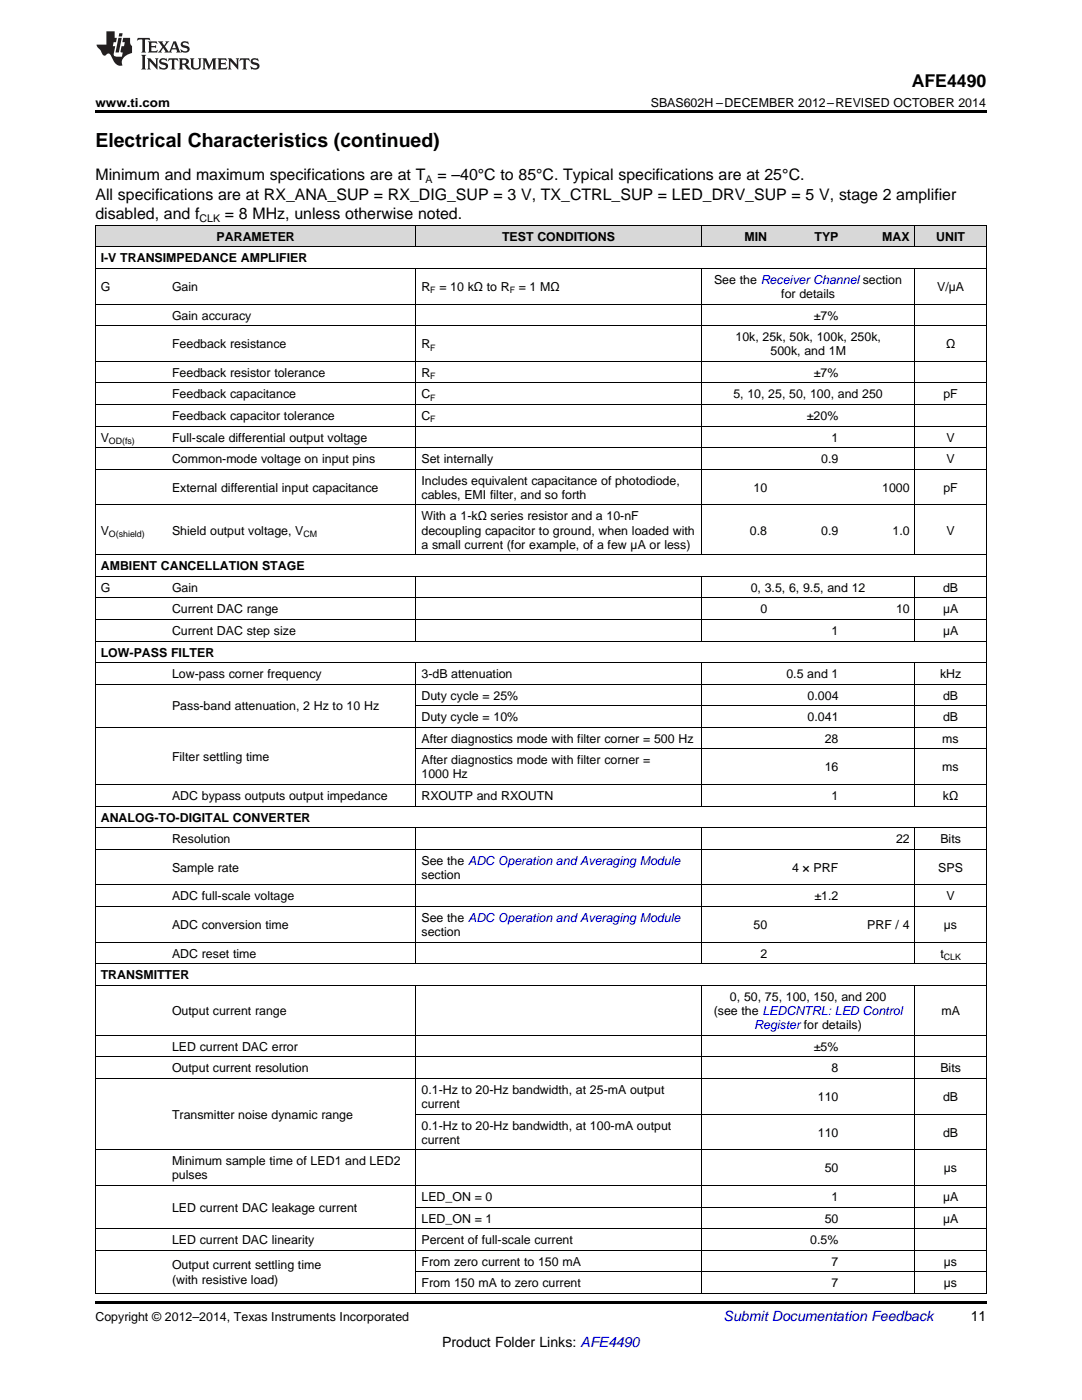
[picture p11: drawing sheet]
<svg xmlns="http://www.w3.org/2000/svg" width="216mm" height="279mm" viewBox="0 0 216 279" stroke-linecap="round" stroke-linejoin="round" font-family="sans-serif">
<defs><g id="words">
<text font-size="3.9" x="19" y="29.3">Electrical Characteristics (continued)</text>
<text font-size="3.5" x="181.9" y="17.3">AFE4490</text>
<g font-size="3.2">
<text x="19" y="36">Minimum and maximum specifications are at T</text>
<text x="87.3" y="36">= –40°C to 85°C. Typical specifications are at 25°C.</text>
<text x="19" y="39.9">All specifications are at RX_ANA_SUP = RX_DIG_SUP = 3 V, TX_CTRL_SUP = LED_DRV_SUP = 5 V, stage 2 amplifier</text>
<text x="19" y="43.7">disabled, and f</text>
<text x="44.9" y="43.7">= 8 MHz, unless otherwise noted.</text>
</g>
<text font-size="2.8" fill="#0000c8" x="144.4" y="263.6">Submit Documentation Feedback</text>
<g font-size="2.8">
<text x="193.7" y="263.6">11</text>
<text x="88.2" y="268.9">Product Folder Links: AFE4490</text>
</g>
<g font-size="2.5">
<text x="19" y="21.4">www.ti.com</text>
<text x="129.9" y="21.4">SBAS602H –DECEMBER 2012–REVISED OCTOBER 2014</text>
<text x="20.1" y="52.4">I-V TRANSIMPEDANCE AMPLIFIER</text>
<text x="43.2" y="48">PARAMETER</text>
<text x="100.2" y="48">TEST CONDITIONS</text>
<text x="148.6" y="48">MIN</text>
<text x="162.5" y="48">TYP</text>
<text x="176" y="48">MAX</text>
<text x="186.8" y="48">UNIT</text>
<text x="20.1" y="58.1">G</text>
<text x="34.3" y="58.1">Gain</text>
<text x="84.1" y="58.1">R</text>
<text x="87.7" y="58.1">= 10 kΩ to R</text>
<text x="103.5" y="58.1">= 1 MΩ</text>
<text x="142.5" y="56.7">See the Receiver Channel section</text>
<text x="155.9" y="59.5">for details</text>
<text x="187" y="58.1">V/µA</text>
<text x="34.3" y="63.8">Gain accuracy</text>
<text x="162.4" y="63.8">±7%</text>
<text x="34.3" y="69.5">Feedback resistance</text>
<text x="84.1" y="69.5">R</text>
<text x="146.8" y="68.1">10k, 25k, 50k, 100k, 250k,</text>
<text x="153.7" y="70.9">500k, and 1M</text>
<text x="188.8" y="69.5">Ω</text>
<text x="34.3" y="75.2">Feedback resistor tolerance</text>
<text x="84.1" y="75.2">R</text>
<text x="162.4" y="75.2">±7%</text>
<text x="34.3" y="79.5">Feedback capacitance</text>
<text x="34.3" y="83.8">Feedback capacitor tolerance</text>
<text x="84.1" y="79.5">C</text>
<text x="84.1" y="83.8">C</text>
<text x="146.3" y="79.5">5, 10, 25, 50, 100, and 250</text>
<text x="161" y="83.8">±20%</text>
<text x="188.2" y="79.5">pF</text>
<text x="20.1" y="88.1">V</text>
<text x="34.3" y="88.1">Full-scale differential output voltage</text>
<text x="165.9" y="88.1">1</text>
<text x="188.9" y="88.1">V</text>
<text x="34.3" y="92.4">Common-mode voltage on input pins</text>
<text x="84.1" y="92.4">Set internally</text>
<text x="163.9" y="92.4">0.9</text>
<text x="188.9" y="92.4">V</text>
<text x="34.3" y="98.1">External differential input capacitance</text>
<text x="84.1" y="96.7">Includes equivalent capacitance of photodiode,</text>
<text x="84.1" y="99.6">cables, EMI filter, and so forth</text>
<text x="150.4" y="98.1">10</text>
<text x="176" y="98.1">1000</text>
<text x="188.2" y="98.1">pF</text>
<text x="20.1" y="106.7">V</text>
<text x="34.3" y="106.7">Shield output voltage, V</text>
<text x="84.1" y="103.9">With a 1-kΩ series resistor and a 10-nF</text>
<text x="84.1" y="106.7">decoupling capacitor to ground, when loaded with</text>
<text x="149.6" y="106.7">0.8</text>
<text x="163.9" y="106.7">0.9</text>
<text x="178.1" y="106.7">1.0</text>
<text x="188.9" y="106.7">V</text>
<text x="20.1" y="113.8">AMBIENT CANCELLATION STAGE</text>
<text x="84.1" y="109.5">a small current (for example, of a few µA or less)</text>
<text x="20.1" y="118.1">G</text>
<text x="34.3" y="118.1">Gain</text>
<text x="149.8" y="118.1">0, 3.5, 6, 9.5, and 12</text>
<text x="188.2" y="118.1">dB</text>
<text x="34.3" y="122.4">Current DAC range</text>
<text x="151.7" y="122.4">0</text>
<text x="178.8" y="122.4">10</text>
<text x="188.2" y="122.4">µA</text>
<text x="20.1" y="131">LOW-PASS FILTER</text>
<text x="34.3" y="126.7">Current DAC step size</text>
<text x="165.9" y="126.7">1</text>
<text x="188.2" y="126.7">µA</text>
<text x="34.3" y="135.3">Low-pass corner frequency</text>
<text x="84.1" y="135.3">3-dB attenuation</text>
<text x="156.9" y="135.3">0.5 and 1</text>
<text x="187.6" y="135.3">kHz</text>
<text x="34.3" y="141.8">Pass-band attenuation, 2 Hz to 10 Hz</text>
<text x="84.1" y="139.6">Duty cycle = 25%</text>
<text x="84.1" y="143.9">Duty cycle = 10%</text>
<text x="161.1" y="139.6">0.004</text>
<text x="161.1" y="143.9">0.041</text>
<text x="188.2" y="139.6">dB</text>
<text x="188.2" y="143.9">dB</text>
<text x="84.1" y="148.2">After diagnostics mode with filter corner = 500 Hz</text>
<text x="164.6" y="148.2">28</text>
<text x="188" y="148.2">ms</text>
<text x="34.3" y="151.8">Filter settling time</text>
<text x="84.1" y="152.5">After diagnostics mode with filter corner =</text>
<text x="84.1" y="155.4">1000 Hz</text>
<text x="164.6" y="154">16</text>
<text x="188" y="154">ms</text>
<text x="34.3" y="159.7">ADC bypass outputs output impedance</text>
<text x="84.1" y="159.7">RXOUTP and RXOUTN</text>
<text x="165.9" y="159.7">1</text>
<text x="188.1" y="159.7">kΩ</text>
<text x="20.1" y="164">ANALOG-TO-DIGITAL CONVERTER</text>
<text x="34.3" y="168.3">Resolution</text>
<text x="34.3" y="174">Sample rate</text>
<text x="84.1" y="172.6">See the ADC Operation and Averaging Module</text>
<text x="158.1" y="174">4 × PRF</text>
<text x="178.8" y="168.3">22</text>
<text x="187.2" y="174">SPS</text>
<text x="187.6" y="168.3">Bits</text>
<text x="34.3" y="179.7">ADC full-scale voltage</text>
<text x="84.1" y="175.4">section</text>
<text x="162.5" y="179.7">±1.2</text>
<text x="188.9" y="179.7">V</text>
<text x="34.3" y="185.4">ADC conversion time</text>
<text x="84.1" y="184">See the ADC Operation and Averaging Module</text>
<text x="150.4" y="185.4">50</text>
<text x="173" y="185.4">PRF / 4</text>
<text x="188.3" y="185.4">µs</text>
<text x="34.3" y="191.1">ADC reset time</text>
<text x="84.1" y="186.8">section</text>
<text x="151.7" y="191.1">2</text>
<text x="187.6" y="191.1">t</text>
<text x="20.1" y="195.4">TRANSMITTER</text>
<text x="34.3" y="202.6">Output current range</text>
<text x="142.4" y="202.6">(see the LEDCNTRL: LED Control</text>
<text x="145.7" y="199.7">0, 50, 75, 100, 150, and 200</text>
<text x="187.9" y="202.6">mA</text>
<text x="34.3" y="209.7">LED current DAC error</text>
<text x="162.4" y="209.7">±5%</text>
<text x="34.3" y="214">Output current resolution</text>
<text x="165.9" y="214">8</text>
<text x="187.6" y="214">Bits</text>
<text x="84.1" y="218.3">0.1-Hz to 20-Hz bandwidth, at 25-mA output</text>
<text x="84.1" y="221.1">current</text>
<text x="163.2" y="219.7">110</text>
<text x="188.2" y="219.7">dB</text>
<text x="34.3" y="223.3">Transmitter noise dynamic range</text>
<text x="84.1" y="225.4">0.1-Hz to 20-Hz bandwidth, at 100-mA output</text>
<text x="163.2" y="226.8">110</text>
<text x="188.2" y="226.8">dB</text>
<text x="34.3" y="232.6">Minimum sample time of LED1 and LED2</text>
<text x="84.1" y="228.2">current</text>
<text x="164.6" y="234">50</text>
<text x="188.3" y="234">µs</text>
<text x="34.3" y="235.4">pulses</text>
<text x="84.1" y="239.7">LED_ON = 0</text>
<text x="165.9" y="239.7">1</text>
<text x="188.2" y="239.7">µA</text>
<text x="34.3" y="241.8">LED current DAC leakage current</text>
<text x="84.1" y="244">LED_ON = 1</text>
<text x="164.6" y="244">50</text>
<text x="188.2" y="244">µA</text>
<text x="34.3" y="248.3">LED current DAC linearity</text>
<text x="84.1" y="248.3">Percent of full-scale current</text>
<text x="161.7" y="248.3">0.5%</text>
<text x="34.3" y="253.3">Output current settling time</text>
<text x="34.3" y="256.2">(with resistive load)</text>
<text x="84.1" y="252.6">From zero current to 150 mA</text>
<text x="84.1" y="256.9">From 150 mA to zero current</text>
<text x="165.9" y="252.6">7</text>
<text x="165.9" y="256.9">7</text>
<text x="188.3" y="252.6">µs</text>
<text x="188.3" y="256.9">µs</text>
<text x="19" y="263.6">Copyright © 2012–2014, Texas Instruments Incorporated</text>
</g>
<text font-size="2.5" fill="#00f" x="150.5" y="205.4">Register for details)</text>
<g font-size="2.1">
<text x="84.9" y="36.6">A</text>
<text x="39.8" y="44.4">CLK</text>
</g>
<g font-size="1.8">
<text x="85.9" y="58.6">F</text>
<text x="101.7" y="58.6">F</text>
<text x="85.9" y="70">F</text>
<text x="85.9" y="75.7">F</text>
<text x="85.9" y="80">F</text>
<text x="21.7" y="88.6">OD(fs)</text>
<text x="85.9" y="84.3">F</text>
<text x="21.7" y="107.2">O(shield)</text>
<text x="60.5" y="107.2">CM</text>
<text x="188.3" y="191.6">CLK</text>
</g>
</g></defs>
<g fill="#d8d8d8">
<path d="M19 45h14.3v4.3h-14.3z"/>
<path d="M33.3 45h28.4v4.3h-28.4z"/>
<path d="M61.7 45h21.3v4.3h-21.3z"/>
<path d="M83 45h56.9v4.3h-56.9z"/>
<path d="M139.9 45h14.3v4.3h-14.3z"/>
<path d="M154.2 45h14.2v4.3h-14.2z"/>
<path d="M168.4 45h14.2v4.3h-14.2z"/>
<path d="M182.6 45h14.2v4.3h-14.2z"/>
</g>
<path d="M19 22h177.8v.5h-177.8zM19 259.7h177.8v.5h-177.8z" fill="#000"/>
<g fill="none" stroke="#000" stroke-width=".2">
<path d="M19 53.6h177.8M19 49.3h177.8M19 45h177.8M19.1 45v213.2M83 45v4.3M83 53.6v57.2M139.9 45v4.3M139.9 53.6v57.2M182.5 45v4.3M182.5 53.6v57.2M196.8 45v213.2M19 76.4h177.8"/>
<path d="M19 72.1h177.8M19 65h177.8M19 60.7h177.8M19 93.6h177.8M19 89.3h177.8M19 85h177.8M19 80.7h177.8M19 119.3h177.8M19 115h177.8M19 110.7h177.8M19 100.8h177.8M83 115.1v12.9"/>
<path d="M139.9 115.1v12.9M182.5 115.1v12.9M19 136.5h177.8M19 132.2h177.8M19 127.9h177.8M19 123.6h177.8M83 132.3v28.6M139.9 132.3v28.6M182.5 132.3v28.6M19 156.6h177.8M19 145.2h177.8M83 149.5h113.8"/>
<path d="M83 140.8h113.8M19 176.6h177.8M19 169.5h177.8M19 165.2h177.8M19 160.9h177.8M83 165.2v27.2M139.9 165.2v27.2M182.5 165.2v27.2M19 196.7h177.8M19 192.4h177.8M19 188h177.8M19 180.9h177.8"/>
<path d="M83 196.7v61.5M139.9 196.7v61.5M182.5 196.7v61.5M19 215.2h177.8M19 210.9h177.8M19 206.6h177.8M19 236.6h177.8M19 229.5h177.8M83 222.3h113.8M19 258.1h177.8M19 249.5h177.8M19 245.2h177.8"/>
<path d="M83 253.8h113.8M83 240.9h113.8"/>
</g>
<g fill="#231f20">
<path d="M27.5 7.6l-.1 .5 .4-.2h.6v.1v2.1l-.2 .4h1l-.3-.4v-2.1l.1-.1h.5l.5 .2-.2-.5zM29.5 8.3l.2 .3v1.5l-.2 .4h1.8l.2-.6a1.04 1.04 0 0 1-1.3 .2v-.7h.6l.3 .2v-.6l-.3 .2h-.6v-.6l.8-.1 .4 .3-.2-.5zM31.5 8.3l.9 1.1-.9 1.1h.8l-.2-.2 .5-.7 .4 .7-.2 .2h1.5l-.1-.2 .1-.4h.9l.1 .4-.2 .2h1l-.3-.3-.7-1.9h-.5l-.9 2-.8-1 .9-1h-.8l.1 .3-.3 .5-.4-.6 .2-.2zM34.7 8.6l.4 1h-.7zM36.3 8.4a.63 .63 0 0 0-.2 .7 .63 .63 0 0 0 .6 .4l.6 .2 .1 .2a.75 .75 0 0 1-.7 .4 .75 .75 0 0 1-.6-.5l.1 .7 .1-.1a1.11 1.11 0 0 0 1.5-.6 1.13 1.13 0 0 0-1.2-.8l-.1-.4a1.04 1.04 0 0 1 1.2 .2l-.2-.5-.1 .1-.5-.2zM28.2 10.9l.2 .4v2.2l-.2 .4h1l-.3-.4v-2.2l.3-.4zM29.3 11.6l.3 .4v1.5l-.3 .4h.8l-.2-.4v-1.3l1.5 1.7v-1.9l.2-.4h-.7l.2 .4v.9l-1.1-1.3zM32 11.8a.62 .62 0 0 0-.2 .7 .62 .62 0 0 0 .6 .4l.6 .1 .1 .3a.76 .76 0 0 1-.7 .3 .76 .76 0 0 1-.6-.4l.1 .7 .1-.1a1.11 1.11 0 0 0 1.5-.6 1.13 1.13 0 0 0-1.2-.8l-.1-.4a1.04 1.04 0 0 1 1.2 .2l-.2-.6-.1 .1-.5-.1zM33.7 11.6l-.2 .6a.61 .61 0 0 1 .8-.3v1.6l-.2 .4h.9l-.2-.4v-1.6a.63 .63 0 0 1 .8 .3l-.2-.6zM35.6 11.6l.3 .4v1.5l-.3 .4h1l-.2-.2v-.8l.5 .2a.76 .76 0 0 0 1.2 .7l-1-1a.58 .58 0 0 0 .6-.5 .58 .58 0 0 0-.5-.6zM36.4 11.9h.1a.45 .45 0 0 1 .5 .1 .45 .45 0 0 1 .1 .5l-.7 .2zM37.9 11.6l.2 .2a2.17 2.17 0 0 0 .3 1.9 .99 .99 0 0 0 1.6-.6v-1.1l.2-.4h-.7l.2 .2a1.92 1.92 0 0 1-.2 1.8 .6 .6 0 0 1-.9-.5v-1.1l.2-.4zM40.4 11.6l.2 .4v1.5l-.2 .4h.7l-.2-.4v-1.4l.8 1.8 .8-1.8v1.4l-.2 .4h.9l-.2-.4v-1.5l.2-.4h-.8l-.6 1.5-.6-1.5zM43.4 11.6l.2 .4v1.5l-.2 .4h1.8l.2-.6a1.04 1.04 0 0 1-1.3 .1v-.6h.5l.4 .2v-.6l-.4 .2h-.5v-.7h.8l.3 .3-.1-.6zM45.5 11.6l.2 .4v1.5l-.2 .4h.7l-.2-.4v-1.3l1.5 1.7v-1.9l.2-.4h-.7l.2 .4v.9l-1.1-1.3zM47.9 11.6l-.1 .6a.61 .61 0 0 1 .8-.3v1.6l-.3 .4h1l-.3-.4 .1-1.6a.63 .63 0 0 1 .7 .3l-.1-.6zM50.2 11.8a.62 .62 0 0 0-.2 .7 .62 .62 0 0 0 .6 .4l.6 .1 .2 .3a.76 .76 0 0 1-.8 .3 .76 .76 0 0 1-.6-.4l.1 .7 .2-.1a1.11 1.11 0 0 0 1.5-.6 1.13 1.13 0 0 0-1.3-.8l-.1-.4a1.04 1.04 0 0 1 1.2 .2l-.1-.6-.2 .1-.5-.1z"/>
<path d="M21.2 6.3v2.6h-1.9l.1 .4 .7 .9a.91 .91 0 0 0 1 .8 .56 .56 0 0 1 .5-.3 .56 .56 0 0 1 .5 .3l.4 .8a1.53 1.53 0 0 0 1.9 1.2 1.54 1.54 0 0 1 1-2.1l.9-.3v-1.4a1.52 1.52 0 0 1-.3-1.6h-1.4l-.2 .8h.5l-.2 .8h-.4l-.2 1v.2l.4 .1-.2 .8a1.93 1.93 0 0 1-1.6-.3l.3-1.8h-.5l.2-.8h.4l.2-.8h-.4v-1.3zM23.6 7.6l-.6 2.9h.7l.6-2.9zM23.8 6.6l-.1 .7h.6l.2-.7z"/>
</g>
<use href="#words"/>
</svg>
